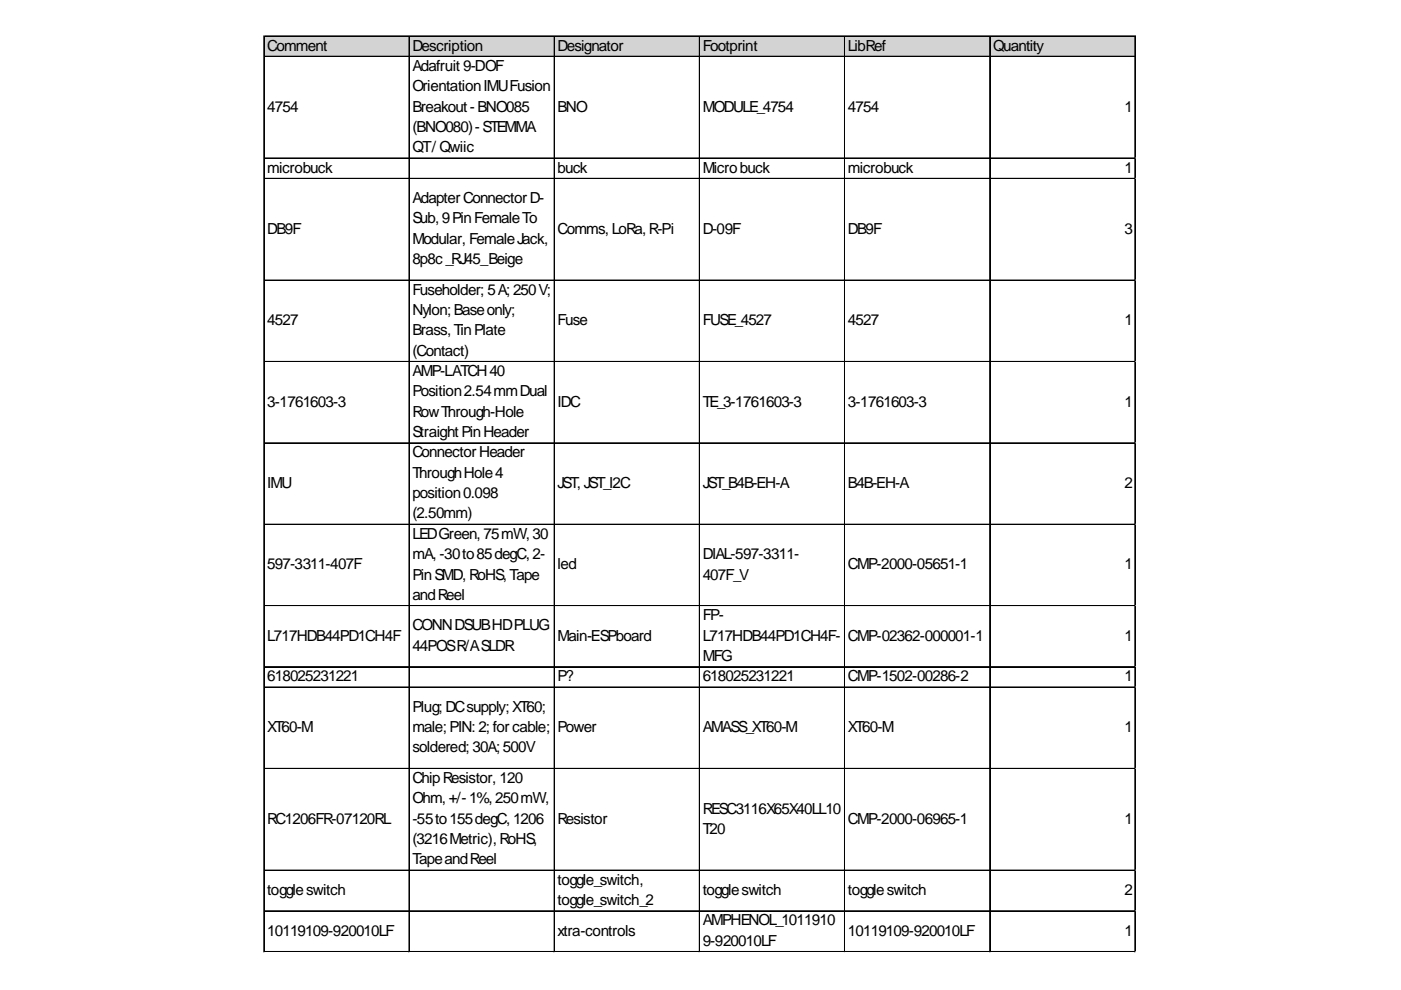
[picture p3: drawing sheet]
<svg xmlns="http://www.w3.org/2000/svg" width="297mm" height="210mm" viewBox="0 0 297 210" stroke-linecap="round" stroke-linejoin="round" font-family="sans-serif">
<defs><g id="words">
<g font-size="3.2">
<text x="56.6" y="10.7">Comment</text>
<text x="87.4" y="10.7">Description</text>
<text x="118.2" y="10.7">Designator</text>
<text x="149" y="10.7">Footprint</text>
<text x="179.8" y="10.7">LibRef</text>
<text x="210.5" y="10.7">Quantity</text>
<text x="87.4" y="15">Adafruit 9-DOF</text>
<text x="56.6" y="23.7">4754</text>
<text x="87.4" y="19.3">OrientationIMUFusion</text>
<text x="87.4" y="23.7">Breakout-BNO085</text>
<text x="118.2" y="23.7">BNO</text>
<text x="149" y="23.7">MODULE_4754</text>
<text x="179.8" y="23.7">4754</text>
<text x="238.4" y="23.7">1</text>
<text x="87.4" y="28">(BNO080)-STEMMA</text>
<text x="87.4" y="32.3">QT/ Qwiic</text>
<text x="56.6" y="36.6">microbuck</text>
<text x="118.2" y="36.6">buck</text>
<text x="149" y="36.6">Microbuck</text>
<text x="179.8" y="36.6">microbuck</text>
<text x="238.4" y="36.6">1</text>
<text x="87.4" y="43.1">AdapterConnectorD-</text>
<text x="87.4" y="47.4">Sub,9PinFemaleTo</text>
<text x="56.6" y="49.5">DB9F</text>
<text x="87.4" y="51.7">Modular, FemaleJack,</text>
<text x="118.2" y="49.5">Comms,LoRa,R-Pi</text>
<text x="149" y="49.5">D-09F</text>
<text x="179.8" y="49.5">DB9F</text>
<text x="238.4" y="49.5">3</text>
<text x="87.4" y="56">8p8c_RJ45_Beige</text>
<text x="87.4" y="62.5">Fuseholder; 5A;250V;</text>
<text x="56.6" y="69">4527</text>
<text x="87.4" y="66.8">Nylon;Baseonly;</text>
<text x="87.4" y="71.1">Brass,TinPlate</text>
<text x="118.2" y="69">Fuse</text>
<text x="149" y="69">FUSE_4527</text>
<text x="179.8" y="69">4527</text>
<text x="238.4" y="69">1</text>
<text x="87.4" y="75.4">(Contact)</text>
<text x="87.4" y="79.7">AMP-LATCH40</text>
<text x="56.6" y="86.2">3-1761603-3</text>
<text x="87.4" y="84">Position2.54mmDual</text>
<text x="87.4" y="88.4">RowThrough-Hole</text>
<text x="118.2" y="86.2">IDC</text>
<text x="149" y="86.2">TE_3-1761603-3</text>
<text x="179.8" y="86.2">3-1761603-3</text>
<text x="238.4" y="86.2">1</text>
<text x="87.4" y="92.7">StraightPinHeader</text>
<text x="87.4" y="97">ConnectorHeader</text>
<text x="87.4" y="101.3">ThroughHole4</text>
<text x="56.6" y="103.5">IMU</text>
<text x="87.4" y="105.6">position0.098</text>
<text x="118.2" y="103.5">JST,JST_I2C</text>
<text x="149" y="103.5">JST_B4B-EH-A</text>
<text x="179.8" y="103.5">B4B-EH-A</text>
<text x="238.4" y="103.5">2</text>
<text x="87.4" y="109.9">(2.50mm)</text>
<text x="87.4" y="114.2">LEDGreen,75mW,30</text>
<text x="87.4" y="118.6">mA,-30to85degC,2-</text>
<text x="149" y="118.6">DIAL-597-3311-</text>
<text x="56.6" y="120.7">597-3311-407F</text>
<text x="87.4" y="122.9">PinSMD,RoHS,Tape</text>
<text x="118.2" y="120.7">led</text>
<text x="149" y="122.9">407F_V</text>
<text x="179.8" y="120.7">CMP-2000-05651-1</text>
<text x="238.4" y="120.7">1</text>
<text x="87.4" y="127.2">andReel</text>
<text x="149" y="131.5">FP-</text>
<text x="56.6" y="135.8">L717HDB44PD1CH4F</text>
<text x="87.4" y="133.7">CONNDSUBHDPLUG</text>
<text x="87.4" y="138">44POSR/ASLDR</text>
<text x="118.2" y="135.8">Main-ESPboard</text>
<text x="149" y="135.8">L717HDB44PD1CH4F-</text>
<text x="179.8" y="135.8">CMP-02362-000001-1</text>
<text x="238.4" y="135.8">1</text>
<text x="149" y="140.1">MFG</text>
<text x="56.6" y="144.4">618025231221</text>
<text x="118.2" y="144.4">P?</text>
<text x="149" y="144.4">618025231221</text>
<text x="179.8" y="144.4">CMP-1502-00286-2</text>
<text x="238.4" y="144.4">1</text>
<text x="56.6" y="155.2">XT60-M</text>
<text x="87.4" y="150.9">Plug;DCsupply;XT60;</text>
<text x="87.4" y="155.2">male;PIN:2;forcable;</text>
<text x="118.2" y="155.2">Power</text>
<text x="149" y="155.2">AMASS_XT60-M</text>
<text x="179.8" y="155.2">XT60-M</text>
<text x="238.4" y="155.2">1</text>
<text x="87.4" y="159.5">soldered;30A;500V</text>
<text x="87.4" y="166">ChipResistor, 120</text>
<text x="87.4" y="170.3">Ohm,+/-1%,250mW,</text>
<text x="149" y="172.5">RESC3116X65X40LL10</text>
<text x="56.6" y="174.6">RC1206FR-07120RL</text>
<text x="87.4" y="174.6">-55to155degC,1206</text>
<text x="87.4" y="179">(3216Metric),RoHS,</text>
<text x="118.2" y="174.6">Resistor</text>
<text x="149" y="176.8">T20</text>
<text x="179.8" y="174.6">CMP-2000-06965-1</text>
<text x="238.4" y="174.6">1</text>
<text x="87.4" y="183.3">TapeandReel</text>
<text x="56.6" y="189.7">toggleswitch</text>
<text x="118.2" y="187.6">toggle_switch,</text>
<text x="118.2" y="191.9">toggle_switch_2</text>
<text x="149" y="189.7">toggleswitch</text>
<text x="179.8" y="189.7">toggleswitch</text>
<text x="238.4" y="189.7">2</text>
<text x="149" y="196.2">AMPHENOL_1011910</text>
<text x="56.6" y="198.4">10119109-920010LF</text>
<text x="118.2" y="198.4">xtra-controls</text>
<text x="149" y="200.5">9-920010LF</text>
<text x="179.8" y="198.4">10119109-920010LF</text>
<text x="238.4" y="198.4">1</text>
</g>
</g></defs>
<path d="M56.1 7.7h184.7v4.4h-184.7z" fill="#d3d3d3"/>
<g fill="none" stroke="#000" stroke-width=".21">
<path d="M55.9 7.6v194.3M56 7.6v194.3M56.1 7.6h184.7M56.1 7.7h184.7M56.1 11.9h184.7M56.1 12h184.7M86.7 7.8v194.1M86.8 7.8v194.1M117.5 7.8v194.1M117.6 7.8v194.1M148.3 7.8v194.1M148.4 7.8v194.1"/>
<path d="M179 7.8v194.1M179.1 7.8v194.1M209.8 7.8v194.1M209.9 7.8v194.1M240.6 7.8v194.1M240.7 7.8v194.1M56.1 33.5h184.7M56.1 33.6h184.7M56.1 37.8h184.7M56.1 37.9h184.7M56.1 59.4h184.7M56.1 59.5h184.7"/>
<path d="M56.1 76.6h184.7M56.1 76.7h184.7M56.1 93.9h184.7M56.1 94h184.7M56.1 111.1h184.7M56.1 111.2h184.7M56.1 128.4h184.7M56.1 128.5h184.7M56.1 141.3h184.7M56.1 141.4h184.7M56.1 145.7h184.7M56.1 162.9h184.7"/>
<path d="M56.1 163h184.7M56.1 184.5h184.7M56.1 184.6h184.7M56.1 193.1h184.7M56.1 193.2h184.7M56.1 201.7h184.7M56.1 201.8h184.7"/>
</g>
<path d="M55.9 201.9v.1" fill="none" stroke="#e0e0e0" stroke-width=".21"/>
<path d="M55.9 201.9l.2 .1z" fill="#e0e0e0"/>
<path d="M86.7 201.9v.1" fill="none" stroke="#e0e0e0" stroke-width=".21"/>
<path d="M86.7 201.9l.2 .1z" fill="#e0e0e0"/>
<path d="M117.5 201.9v.1" fill="none" stroke="#e0e0e0" stroke-width=".21"/>
<path d="M117.5 201.9l.2 .1z" fill="#e0e0e0"/>
<path d="M148.3 201.9v.1" fill="none" stroke="#e0e0e0" stroke-width=".21"/>
<path d="M148.3 201.9l.1 .1z" fill="#e0e0e0"/>
<path d="M179 201.9v.1" fill="none" stroke="#e0e0e0" stroke-width=".21"/>
<path d="M179 201.9l.2 .1z" fill="#e0e0e0"/>
<path d="M209.8 201.9v.1" fill="none" stroke="#e0e0e0" stroke-width=".21"/>
<path d="M209.8 201.9l.2 .1z" fill="#e0e0e0"/>
<path d="M240.6 201.9v.1" fill="none" stroke="#e0e0e0" stroke-width=".21"/>
<path d="M240.6 201.9l.2 .1z" fill="#e0e0e0"/>
<path d="M240.8 33.5h.1" fill="none" stroke="#e0e0e0" stroke-width=".21"/>
<path d="M240.8 33.5v.2z" fill="#e0e0e0"/>
<path d="M240.8 37.8h.1" fill="none" stroke="#e0e0e0" stroke-width=".21"/>
<path d="M240.8 37.8v.2z" fill="#e0e0e0"/>
<path d="M240.8 59.4h.1" fill="none" stroke="#e0e0e0" stroke-width=".21"/>
<path d="M240.8 59.4v.2z" fill="#e0e0e0"/>
<path d="M240.8 76.6h.1" fill="none" stroke="#e0e0e0" stroke-width=".21"/>
<path d="M240.8 76.6v.2z" fill="#e0e0e0"/>
<path d="M240.8 93.9h.1" fill="none" stroke="#e0e0e0" stroke-width=".21"/>
<path d="M240.8 93.9v.2z" fill="#e0e0e0"/>
<path d="M240.8 111.1h.1" fill="none" stroke="#e0e0e0" stroke-width=".21"/>
<path d="M240.8 111.1v.2z" fill="#e0e0e0"/>
<path d="M240.8 128.4h.1" fill="none" stroke="#e0e0e0" stroke-width=".21"/>
<path d="M240.8 128.4v.2z" fill="#e0e0e0"/>
<path d="M240.8 141.3h.1" fill="none" stroke="#e0e0e0" stroke-width=".21"/>
<path d="M240.8 141.3v.2z" fill="#e0e0e0"/>
<path d="M240.8 145.7h.1" fill="none" stroke="#e0e0e0" stroke-width=".21"/>
<path d="M240.8 145.7v.1z" fill="#e0e0e0"/>
<path d="M240.8 162.9h.1" fill="none" stroke="#e0e0e0" stroke-width=".21"/>
<path d="M240.8 162.9v.2z" fill="#e0e0e0"/>
<path d="M240.8 184.5h.1" fill="none" stroke="#e0e0e0" stroke-width=".21"/>
<path d="M240.8 184.5v.2z" fill="#e0e0e0"/>
<path d="M240.8 193.1h.1" fill="none" stroke="#e0e0e0" stroke-width=".21"/>
<path d="M240.8 193.1v.2z" fill="#e0e0e0"/>
<path d="M240.8 201.7h.1" fill="none" stroke="#e0e0e0" stroke-width=".21"/>
<path d="M240.8 201.7v.2z" fill="#e0e0e0"/>
<use href="#words"/>
</svg>
